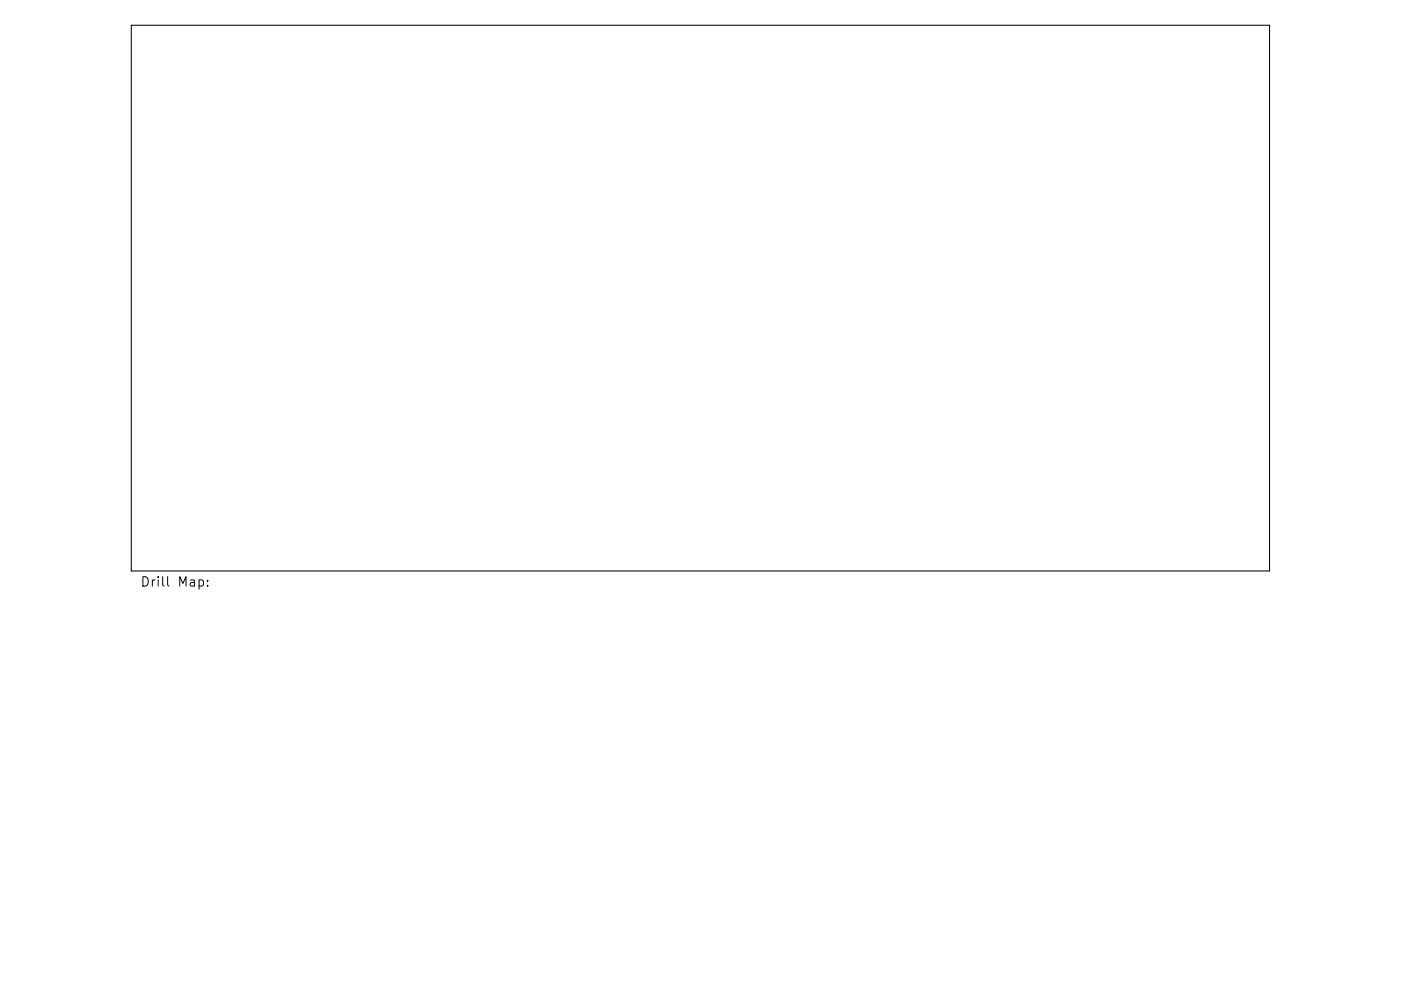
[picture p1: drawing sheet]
<svg xmlns="http://www.w3.org/2000/svg" width="297mm" height="210mm" viewBox="0 0 297 210" stroke-linecap="round" stroke-linejoin="round" font-family="sans-serif">
<defs><g id="words">
<text font-size="2.8" x="29.7" y="124.5">Drill Map:</text>
</g></defs>
<path d="M27.8 5.4h241.4v115.7h-241.4z" fill="none" stroke="#000" stroke-width=".22"/>
<path d="M42.2 123.1l.6-.1 .4 .4v.6l-.2 .3h-.8M44 124.2v.2M44 123.1v.2" fill="none" stroke="#000" stroke-width=".21"/>
<use href="#words"/>
</svg>
